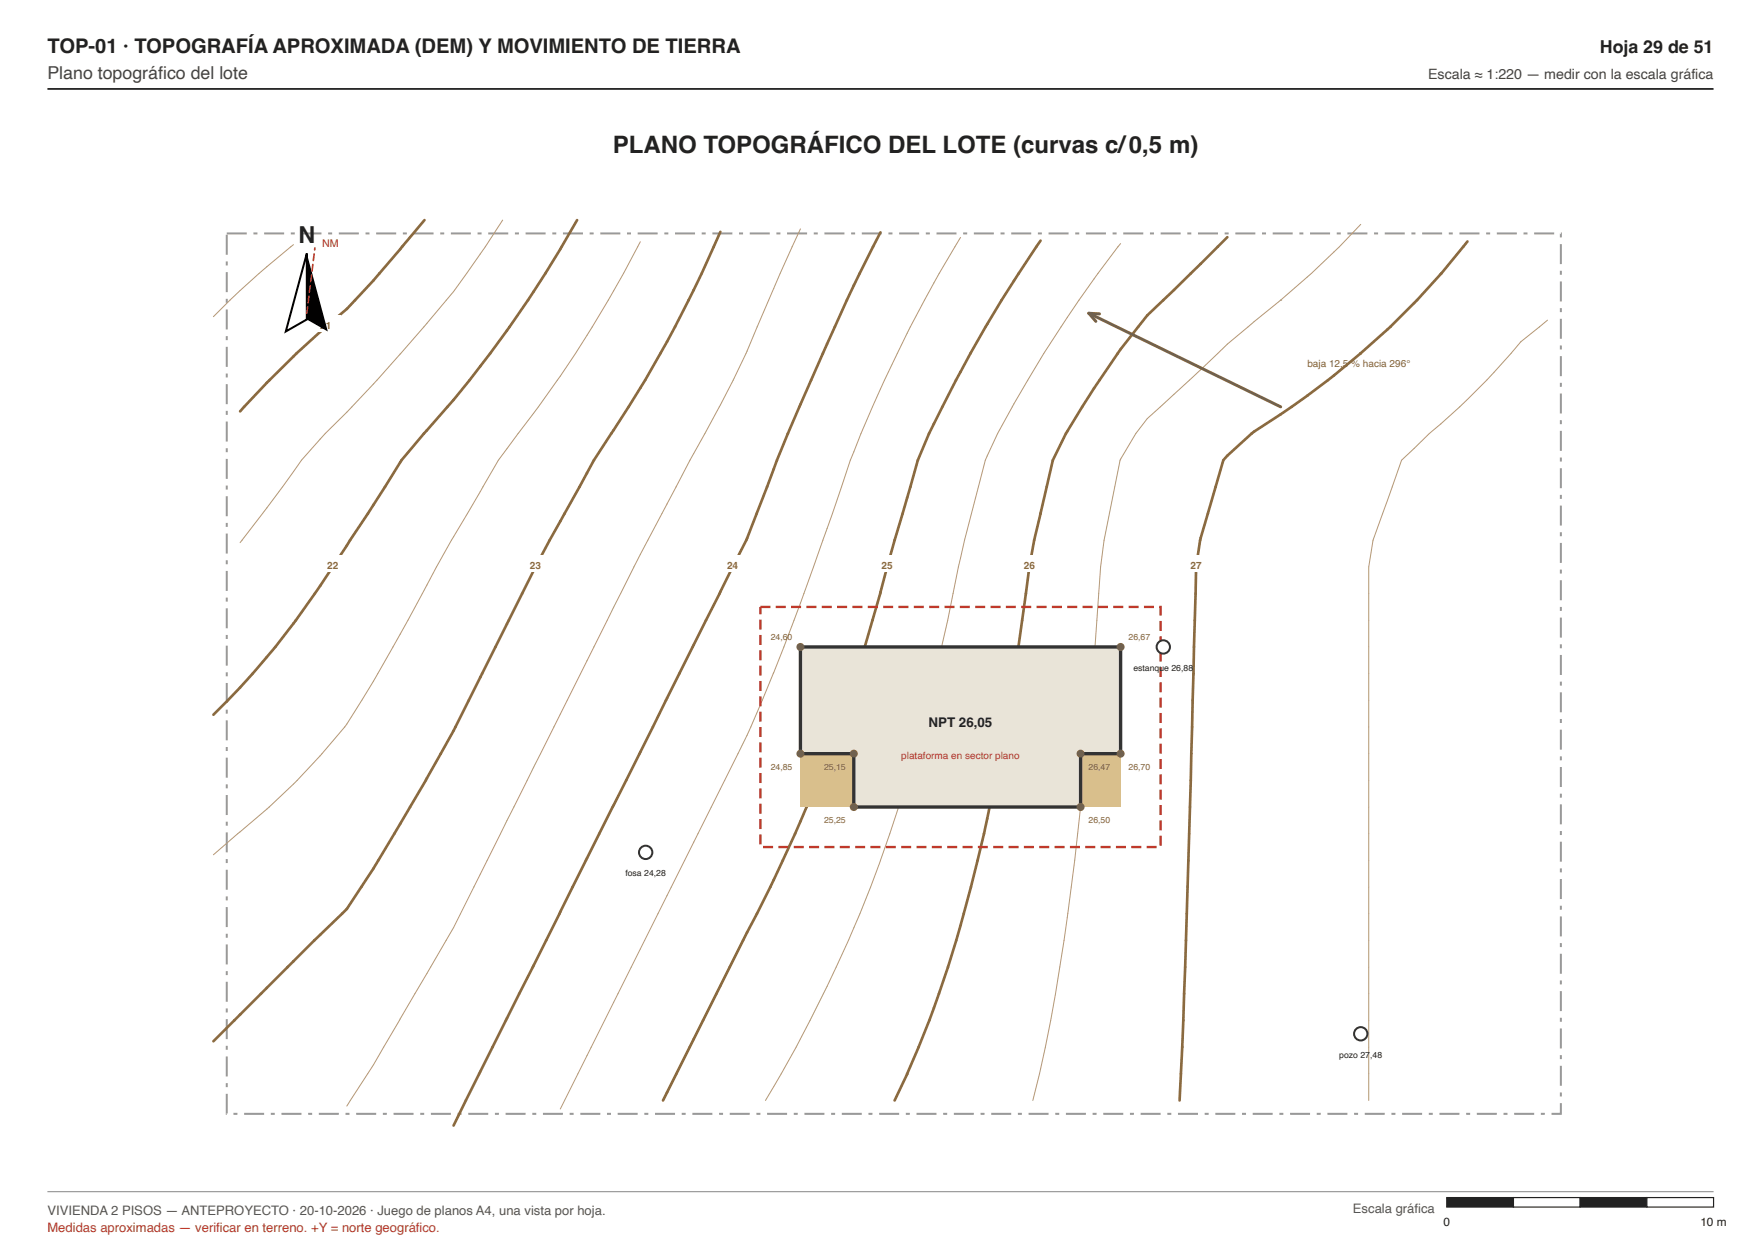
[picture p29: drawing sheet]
<svg xmlns="http://www.w3.org/2000/svg" width="297mm" height="210mm" viewBox="0 0 297 210" stroke-linecap="round" stroke-linejoin="round" font-family="sans-serif">
<defs><g id="words">
<text font-size="4" fill="#222" x="103.3" y="25.9">PLANO TOPOGRÁFICO DEL LOTE (curvas c/0,5 m)</text>
<text font-size="3.9" fill="#222" x="50.3" y="41.1">N</text>
<text font-size="3.4" fill="#222" x="8" y="9">TOP-01 · TOPOGRAFÍA APROXIMADA (DEM) Y MOVIMIENTO DE TIERRA</text>
<text font-size="3" fill="#222" x="269.8" y="9">Hoja 29 de 51</text>
<text font-size="3" fill="#444" x="8" y="13.4">Plano topográfico del lote</text>
<text font-size="2.4" fill="#444" x="240.9" y="13.4">Escala ≈ 1:220 — medir con la escala gráfica</text>
<text font-size="2.2" fill="#222" x="156.6" y="122.6">NPT 26,05</text>
<g font-size="2.2" fill="#555">
<text x="8" y="205">VIVIENDA 2 PISOS — ANTEPROYECTO · 20-10-2026 · Juego de planos A4, una vista por hoja.</text>
<text x="228.2" y="204.6">Escala gráfica</text>
</g>
<text font-size="2.2" fill="#a33" x="8" y="207.8">Medidas aproximadas — verificar en terreno. +Y = norte geográfico.</text>
<g font-size="2" fill="#222">
<text x="243.4" y="206.8">0</text>
<text x="286.8" y="206.8">10 m</text>
</g>
<text font-size="1.8" fill="#a33" x="54.4" y="41.7">NM</text>
<g font-size="1.7" fill="#8a6a40">
<text x="54" y="55.5">21</text>
<text x="55.2" y="96">22</text>
<text x="89.4" y="96">23</text>
<text x="122.6" y="96">24</text>
<text x="148.7" y="96">25</text>
<text x="172.7" y="96">26</text>
<text x="200.8" y="96">27</text>
</g>
<text font-size="1.7" fill="#7a6040" x="220.5" y="61.9">baja 12,5 % hacia 296°</text>
<text font-size="1.7" fill="#c0392b" x="152" y="128">plataforma en sector plano</text>
<g font-size="1.5" fill="#7a6040">
<text x="130" y="108">24,60</text>
<text x="190.3" y="108">26,67</text>
<text x="130" y="129.8">24,85</text>
<text x="139" y="129.8">25,15</text>
<text x="183.6" y="129.8">26,47</text>
<text x="190.3" y="129.8">26,70</text>
<text x="139" y="138.8">25,25</text>
<text x="183.6" y="138.8">26,50</text>
</g>
<g font-size="1.5" fill="#222">
<text x="191.2" y="113.2">estanque 26,88</text>
<text x="105.5" y="147.8">fosa 24,28</text>
<text x="225.9" y="178.4">pozo 27,48</text>
</g>
</g></defs>
<path d="M38.2 39.4h225v148.5h-225z" fill="none" stroke="#999" stroke-width=".34" stroke-dasharray="3.4 1.1 .7 1.1" stroke-linecap="butt"/>
<path d="M84.8 37.1l-2.9 4.5a148.9 148.9 0 0 1-14.4 18.1l-3.9 4.4-4.3 4.5a106.8 106.8 0 0 0-8.5 9l-3.2 4.5-7.1 9.4M135 38.6l-5.4 12a193.3 193.3 0 0 1-13.2 27l-2.4 4.5a582.6 582.6 0 0 0-11.6 22.5l-25.9 51.9-9.1 15.6a191 191 0 0 1-8.9 14.5M229.5 37.8a144.1 144.1 0 0 1-13.5 12.8M49.5 41.3l-.5 .3a147.5 147.5 0 0 0-13 11.8M108 40.8a205.5 205.5 0 0 1-20.6 32.3 51.2 51.2 0 0 0-6.4 9.8 432 432 0 0 0-13.5 24.1 206.6 206.6 0 0 1-9.4 15.6 113.7 113.7 0 0 1-18 18l-4.1 3.6M162 40a239.9 239.9 0 0 0-18.6 37.6 527 527 0 0 1-16.8 45l-32.1 64.5M189 41.1a225.1 225.1 0 0 0-20.7 32l-2.1 4.5a308.8 308.8 0 0 0-6.4 27 291.4 291.4 0 0 1-14.8 49.5 250.2 250.2 0 0 1-15.9 31.5M216 50.6h.1M216 50.6l-4.5 3.7a91.5 91.5 0 0 0-9 8.1l-9 8.2-1.9 2.5-2.6 4.3-2.8 13.7-.6 4.5a861.9 861.9 0 0 1-6.1 63 252.2 252.2 0 0 1-5.3 27M261 54l-4.5 3.6a115.3 115.3 0 0 1-15.4 15.5l-4.7 4.5-4.8 13.5-.8 4.5v90" fill="none" stroke="#b49a74" stroke-width=".17"/>
<path d="M71.6 37.1l-4.1 4.9a151.7 151.7 0 0 1-9 10.1 171.2 171.2 0 0 0-18 17.3M97.3 37.1a197.5 197.5 0 0 1-25.8 36l-3.8 4.5a511.1 511.1 0 0 1-17.8 27 134.8 134.8 0 0 1-13.9 16M121.5 39.1a207.9 207.9 0 0 1-18.4 34l-2.9 4.5-7.5 13.5-2.4 4.5-9 18a305.3 305.3 0 0 1-13.8 25.4l-4.5 7.5-4.5 6.8-5.5 5.3-17 17M148.5 39.2a383.3 383.3 0 0 0-13.5 29 518.4 518.4 0 0 0-9.1 22.9l-49.4 98.8M175.5 40.6a235.4 235.4 0 0 0-18.8 32.5l-1.9 4.5-5.2 18a288.3 288.3 0 0 1-19.1 52.8l-18.7 37.2M207 40l-9 8.9-4.5 4.3a141 141 0 0 0-13.7 19.9l-2.2 4.5-2.1 9a87.1 87.1 0 0 0-2.5 13.5 426.8 426.8 0 0 1-9.3 49.5 183 183 0 0 1-12.8 36M247.5 40.7a140.7 140.7 0 0 1-36.4 32.4l-4.1 3.8-.7 .7-2.6 9a34.8 34.8 0 0 0-2.1 13.5l-1.7 63-1 22.5" fill="none" stroke="#8a6a40" stroke-width=".45"/>
<g fill="#fff">
<path d="M52.5 53.2h4.9v2.7h-4.9z"/>
<path d="M53.6 93.7h5v2.7h-5z"/>
<path d="M87.8 93.7h5v2.7h-5z"/>
<path d="M121.1 93.7h4.9v2.7h-4.9z"/>
<path d="M147.1 93.7h5v2.7h-5z"/>
<path d="M171.1 93.7h5v2.7h-5z"/>
<path d="M199.3 93.7h4.9v2.7h-4.9z"/>
</g>
<path d="M128.2 102.4h67.5v40.5h-67.5z" fill="none" stroke="#c0392b" stroke-width=".39" stroke-dasharray="1.7 .9" stroke-linecap="butt"/>
<path d="M135 109.1h36v18h-36z" fill="#e9e4d8"/>
<path d="M135 127.1h9v9h-9z" fill="#d9bf8c"/>
<g fill="#e9e4d8">
<path d="M144 127.1h10.8v9h-10.8z"/>
<path d="M154.8 127.1h8.1v9h-8.1z"/>
<path d="M162.9 127.1h7.2v9h-7.2z"/>
<path d="M170.1 127.1h3.6v9h-3.6z"/>
<path d="M173.7 127.1h8.5v9h-8.5z"/>
</g>
<path d="M182.2 127.1h6.8v9h-6.8z" fill="#d9bf8c"/>
<g fill="#e9e4d8">
<path d="M171 109.1h6.7v13.5h-6.7z"/>
<path d="M177.7 109.1h11.3v13.5h-11.3z"/>
<path d="M171 122.6h18v4.5h-18z"/>
</g>
<path d="M135 109.1h54v18h-6.8v9h-38.2v-9h-9z" fill="none" stroke="#333" stroke-width=".56"/>
<g fill="#7a6040">
<circle cx="135" cy="127.1" r=".68"/>
<circle cx="135" cy="109.1" r=".68"/>
<circle cx="189" cy="109.1" r=".68"/>
<circle cx="189" cy="127.1" r=".68"/>
<circle cx="182.2" cy="127.1" r=".67"/>
<circle cx="182.2" cy="136.1" r=".67"/>
<circle cx="144" cy="136.1" r=".68"/>
<circle cx="144" cy="127.1" r=".68"/>
</g>
<g fill="#fff" stroke="#333" stroke-width=".34">
<circle cx="108.9" cy="143.8" r="1.12"/>
<circle cx="229.5" cy="174.4" r="1.13"/>
<circle cx="196.2" cy="109.1" r="1.13"/>
</g>
<path d="M183.6 52.8l32.4 15.8M183.6 52.8l1.2 1.4M183.6 52.8l1.8 .1" fill="none" stroke="#7a6040" stroke-width=".51"/>
<path d="M51.7 42.7l3.6 13.2-3.6-2z" fill="#000"/>
<path d="M51.7 42.7v11.2l-3.5 2z" fill="#fff" stroke="#000" stroke-width=".34"/>
<path d="M51.7 52.9l1.4-11.1" fill="none" stroke="#a33" stroke-width=".28" stroke-dasharray="1.1 .7"/>
<path d="M8 15h281" fill="none" stroke="#222" stroke-width=".3"/>
<path d="M8 201h281" fill="none" stroke="#999" stroke-width=".2"/>
<path d="M244 202h11.2v1.6h-11.2z" fill="#222" stroke="#222" stroke-width=".2"/>
<path d="M255.2 202h11.3v1.6h-11.3z" fill="#fff" stroke="#222" stroke-width=".2"/>
<path d="M266.5 202h11.3v1.6h-11.3z" fill="#222" stroke="#222" stroke-width=".2"/>
<path d="M277.8 202h11.2v1.6h-11.2z" fill="#fff" stroke="#222" stroke-width=".2"/>
<use href="#words"/>
</svg>
